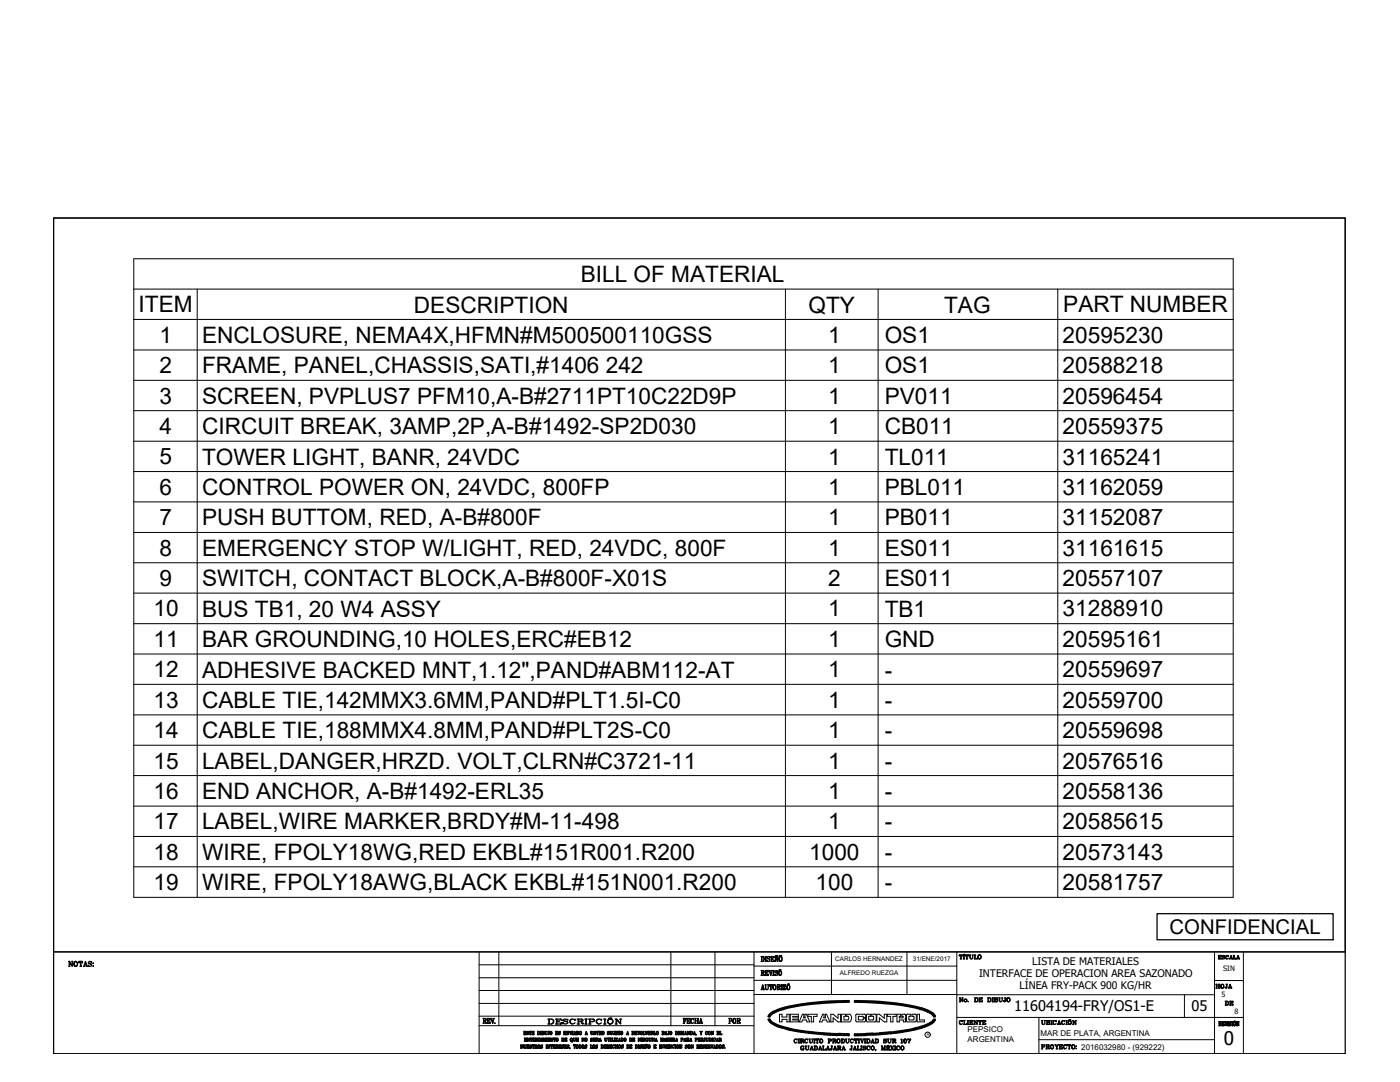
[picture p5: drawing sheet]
<svg xmlns="http://www.w3.org/2000/svg" width="279mm" height="216mm" viewBox="0 0 279 216" stroke-linecap="round" stroke-linejoin="round" font-family="sans-serif">
<defs><g id="words">
<g font-size="4.5">
<text x="115.9" y="56.3">BILL OF MATERIAL</text>
<text x="27.7" y="62.3">ITEM</text>
<text x="82.6" y="62.4">DESCRIPTION</text>
<text x="161.4" y="62.4">QTY</text>
<text x="188.4" y="62.4">TAG</text>
<text x="212.2" y="62.3">PART NUMBER</text>
<text x="31.9" y="68.4">1</text>
<text x="40.3" y="68.4">ENCLOSURE, NEMA4X,HFMN#M500500110GSS</text>
<text x="165.3" y="68.4">1</text>
<text x="176.6" y="68.4">OS1</text>
<text x="212.1" y="68.4">20595230</text>
<text x="31.9" y="74.5">2</text>
<text x="40.3" y="74.5">FRAME, PANEL,CHASSIS,SATI,#1406 242</text>
<text x="165.3" y="74.5">1</text>
<text x="176.6" y="74.5">OS1</text>
<text x="212.1" y="74.5">20588218</text>
<text x="31.9" y="80.5">3</text>
<text x="40.3" y="80.6">SCREEN, PVPLUS7 PFM10,A-B#2711PT10C22D9P</text>
<text x="165.3" y="80.5">1</text>
<text x="176.6" y="80.6">PV011</text>
<text x="212.1" y="80.5">20596454</text>
<text x="31.9" y="86.6">4</text>
<text x="40.3" y="86.6">CIRCUIT BREAK, 3AMP,2P,A-B#1492-SP2D030</text>
<text x="165.3" y="86.6">1</text>
<text x="176.6" y="86.6">CB011</text>
<text x="212.1" y="86.6">20559375</text>
<text x="31.9" y="92.7">5</text>
<text x="40.3" y="92.7">TOWER LIGHT, BANR, 24VDC</text>
<text x="165.3" y="92.7">1</text>
<text x="176.6" y="92.7">TL011</text>
<text x="212.1" y="92.7">31165241</text>
<text x="31.9" y="98.7">6</text>
<text x="40.3" y="98.8">CONTROL POWER ON, 24VDC, 800FP</text>
<text x="165.3" y="98.7">1</text>
<text x="176.6" y="98.8">PBL011</text>
<text x="212.1" y="98.7">31162059</text>
<text x="31.9" y="104.8">7</text>
<text x="40.3" y="104.8">PUSH BUTTOM, RED, A-B#800F</text>
<text x="165.3" y="104.8">1</text>
<text x="176.6" y="104.8">PB011</text>
<text x="212.1" y="104.8">31152087</text>
<text x="31.9" y="110.9">8</text>
<text x="40.3" y="110.9">EMERGENCY STOP W/LIGHT, RED, 24VDC, 800F</text>
<text x="165.3" y="110.9">1</text>
<text x="176.6" y="110.9">ES011</text>
<text x="212.1" y="110.9">31161615</text>
<text x="31.9" y="117">9</text>
<text x="40.3" y="117">SWITCH, CONTACT BLOCK,A-B#800F-X01S</text>
<text x="165.3" y="117">2</text>
<text x="176.6" y="117">ES011</text>
<text x="212.1" y="117">20557107</text>
<text x="30.6" y="123">10</text>
<text x="40.3" y="123">BUS TB1, 20 W4 ASSY</text>
<text x="165.3" y="123">1</text>
<text x="176.6" y="123">TB1</text>
<text x="212.1" y="123">31288910</text>
<text x="30.6" y="129.1">11</text>
<text x="40.3" y="129.1">BAR GROUNDING,10 HOLES,ERC#EB12</text>
<text x="165.3" y="129.1">1</text>
<text x="176.6" y="129.1">GND</text>
<text x="212.1" y="129.1">20595161</text>
<text x="30.6" y="135.2">12</text>
<text x="40.3" y="135.2">ADHESIVE BACKED MNT,1.12&quot;,PAND#ABM112-AT</text>
<text x="165.3" y="135.2">1</text>
<text x="176.6" y="135.2">-</text>
<text x="212.1" y="135.2">20559697</text>
<text x="30.6" y="141.2">13</text>
<text x="40.3" y="141.3">CABLE TIE,142MMX3.6MM,PAND#PLT1.5I-C0</text>
<text x="165.3" y="141.2">1</text>
<text x="176.6" y="141.3">-</text>
<text x="212.1" y="141.2">20559700</text>
<text x="30.6" y="147.3">14</text>
<text x="40.3" y="147.3">CABLE TIE,188MMX4.8MM,PAND#PLT2S-C0</text>
<text x="165.3" y="147.3">1</text>
<text x="176.6" y="147.3">-</text>
<text x="212.1" y="147.3">20559698</text>
<text x="30.6" y="153.4">15</text>
<text x="40.3" y="153.4">LABEL,DANGER,HRZD. VOLT,CLRN#C3721-11</text>
<text x="165.3" y="153.4">1</text>
<text x="176.6" y="153.4">-</text>
<text x="212.1" y="153.4">20576516</text>
<text x="30.6" y="159.4">16</text>
<text x="40.3" y="159.5">END ANCHOR, A-B#1492-ERL35</text>
<text x="165.3" y="159.4">1</text>
<text x="176.6" y="159.5">-</text>
<text x="212.1" y="159.4">20558136</text>
<text x="30.6" y="165.5">17</text>
<text x="40.3" y="165.5">LABEL,WIRE MARKER,BRDY#M-11-498</text>
<text x="165.3" y="165.5">1</text>
<text x="176.6" y="165.5">-</text>
<text x="212.1" y="165.5">20585615</text>
<text x="30.6" y="171.6">18</text>
<text x="40.3" y="171.6">WIRE, FPOLY18WG,RED EKBL#151R001.R200</text>
<text x="161.5" y="171.6">1000</text>
<text x="176.6" y="171.6">-</text>
<text x="212.1" y="171.6">20573143</text>
<text x="30.6" y="177.6">19</text>
<text x="40.3" y="177.7">WIRE, FPOLY18AWG,BLACK EKBL#151N001.R200</text>
<text x="162.8" y="177.6">100</text>
<text x="176.6" y="177.7">-</text>
<text x="212.1" y="177.6">20581757</text>
</g>
<text font-size="4.1" x="233.4" y="186.4">CONFIDENCIAL</text>
<text font-size="3.8" x="244.2" y="208.6">0</text>
<g font-size="3.5">
<text x="241.7" y="198.3">HOJA</text>
<text x="243.8" y="201.8">DE</text>
<text x="144.6" y="205.3">POR</text>
</g>
<g font-size="2.9">
<text x="202.4" y="201.8">11604194-FRY/OS1-E</text>
<text x="237.8" y="201.8">05</text>
</g>
<g font-size="2.1">
<text x="195.4" y="195">INTERFACE DE OPERACION AREA SAZONADO</text>
<text x="203.5" y="197.3">LÍNEA FRY-PACK 900 KG/HR</text>
<text x="206" y="192.6">LISTA DE MATERIALES</text>
</g>
<g font-size="1.6">
<text x="193.1" y="206">PEPSICO</text>
<text x="193.1" y="207.9">ARGENTINA</text>
<text x="207.7" y="206.7">MAR DE PLATA, ARGENTINA</text>
<text x="215.8" y="209.5">2016032980 - (929222)</text>
</g>
<g font-size="1.5">
<text x="244.1" y="193.8">SIN</text>
<text x="243.8" y="198.9">5</text>
<text x="246.4" y="202.4">8</text>
</g>
<g font-size="1.3">
<text x="166.7" y="191.8">CARLOS HERNANDEZ</text>
<text x="182.2" y="191.8">31/ENE/2017</text>
<text x="167.6" y="194.6">ALFREDO RUEZGA</text>
</g>
<text font-size=".9" x="185" y="206.8">R</text>
</g></defs>
<!-- layer: 0 -->
<g fill="none" stroke="#000" stroke-width=".2">
<path d="M10.7 43.5h257.8v146.4h-257.8zM26.7 51.6h219.4v127.5h-219.4zM26.7 57.7h219.4M39.4 57.7v121.4M156.7 57.7v121.4M175.2 57.7v121.4M211.1 57.7v121.4M26.7 63.7h219.4M26.7 69.8h219.4M26.7 75.9h219.4M26.7 81.9h219.4M26.7 88h219.4"/>
<path d="M26.7 94.1h219.4M26.7 100.1h219.4M26.7 106.2h219.4M26.7 112.3h219.4M26.7 118.3h219.4M26.7 124.4h219.4M26.7 130.5h219.4M26.7 136.6h219.4M26.7 142.6h219.4M26.7 148.7h219.4M26.7 154.8h219.4M26.7 160.9h219.4"/>
<path d="M26.7 166.9h219.4M26.7 173h219.4"/>
</g>
<!-- layer: Formato -->
<g fill="none" stroke="#000" stroke-width=".25">
<path d="M10.7 43.5h257.8v166.8h-257.8zM10.7 189.9h257.8M13.7 191.8h.2M13.7 192.8h.3M13.8 191.8v1M14.3 191.8h.2M14.4 192.7l-.5-.9v1M14.4 191.8v1l-.5-.8M15.1 191.8a.45 .45 0 0 0-.4 .7 .45 .45 0 0 0 .7 .1 .4 .4 0 0 0 0-.6 .4 .4 0 0 0-.6 .1v.5l.3 .2M15.2 191.8a.59 .59 0 0 1 0 1M15.8 191.8v.3v-.3h.7v.3l-.1-.3M15.9 192.8h.4"/>
<path d="M16.1 191.8v1M16.2 191.8v1M16.7 192.8h.2M16.8 192.6h.5M17 192l.4 .8-.4-1-.3 1M17.2 192.8h.3M17.6 192.1l.6 .3a.3 .3 0 0 1-.2 .4 .3 .3 0 0 1-.4-.2v.2l.1-.1M18.2 192l.1-.2v.3l-.2-.2-.2-.1-.3 .3 .7 .4M18.5 192.2h.2zM18.5 192.8h.2zM151.9 190.9h.4a.57 .57 0 0 1 0 .9h-.4M151.9 193.7h.4l.2 .2-.1 .2h-.4"/>
<path d="M151.9 197.5h.2M151.9 194.6h.2M152 197.5l.2-1 .3 1M152 190.9v.9M152 193.7v.9M152 197.2h.4M152.2 194.1l.3 .5-.2-.4M152.2 196.7l.2 .8M152.3 190.9a.63 .63 0 0 1 0 .9M152.3 193.7l.2 .2-.2 .2M152.3 197.5h.3M152.7 196.5h.2"/>
<path d="M152.7 193.7h.6v.3v-.3M152.7 194.6h.6v-.2v.2M152.7 191.8h.3M152.7 190.9h.3M152.8 196.5v.7l.2 .3 .3-.3v-.7M152.8 196.5v.7l.2 .3M152.8 190.9v.9M152.8 193.7v.9M152.9 190.9v.9M152.9 193.7v.9M152.9 194.1h.2M153.1 194v.3"/>
<path d="M153.1 191.1a.51 .51 0 0 1 .5 .7h-.4l-.1-.3v.3v-.1M153.2 196.5h.2M153.5 193.7h.2M153.6 193.7l.2 .9 .3-.9M153.6 196.5v.3v-.3h.5v.3v-.3M153.6 191v-.1v.2a.24 .24 0 0 0-.2-.2 .24 .24 0 0 0-.3 .3l.5 .3M153.6 193.7l.2 .8M153.7 197.5h.3M153.8 196.5v1M153.9 190.9h.6v.2l-.1-.2M153.9 191.8h.6v-.3l-.1 .3M153.9 196.5v1"/>
<path d="M153.9 193.7h.6M154 190.9v.9M154 191.3h.2M154.2 191.1v.4M154.2 194.6h.3M154.3 193.7v.9M154.4 193.7v.9M154.5 196.5a.45 .45 0 0 0-.3 .6 .45 .45 0 0 0 .6 .2 .48 .48 0 0 0 .1-.5 .48 .48 0 0 0-.4-.3 .66 .66 0 0 0 0 1M154.6 196.5a.59 .59 0 0 1 0 1M154.6 193.9l.5 .4v.3h-.3l-.2-.2v.2l.1-.1M154.6 191h.2M154.8 191v.8"/>
<path d="M154.8 190.7v.1l.4-.1-.1 .1zM155.1 196.5h.4l.2 .2-.1 .2-.4 .1M155.1 197.5h.2M155.1 193.8v-.1v.3l-.2-.3-.3 .1 .5 .5M155.1 191h.2M155.2 196.5v1M155.2 191.7l-.4-.7v.8h-.2M155.2 191v.8l-.4-.8M155.4 197l.3 .4M155.5 197l.1 .5 .1-.2M155.5 193.6l.4-.1zM155.5 196.5l.2 .2-.2 .3"/>
<path d="M155.6 190.7h.4zM155.6 193.7a.54 .54 0 0 0-.2 .5 .54 .54 0 0 0 .3 .4 .55 .55 0 0 0 .3-.5 .55 .55 0 0 0-.4-.4 .66 .66 0 0 0 0 .9M155.7 190.9a.49 .49 0 0 0-.2 .5 .49 .49 0 0 0 .4 .4 .49 .49 0 0 0 .2-.5 .49 .49 0 0 0-.4-.4 .66 .66 0 0 0 0 .9M155.7 193.7a.66 .66 0 0 1 0 .9M155.8 190.9a.65 .65 0 0 1 0 .9M155.9 197.5h.3M155.9 196.5h.3M156 197.5v-1v1M156.3 196.5v.3v-.3h.5l-.5 1 .5-1M156.3 197.5h.5v-.3v.3M157.2 196.4l.3-.1zM157.3 196.5a.49 .49 0 0 0-.3 .5 .49 .49 0 0 0 .5 .4 .51 .51 0 0 0 .2-.5 .51 .51 0 0 0-.5-.4 .72 .72 0 0 0 .1 1"/>
<path d="M157.4 196.5a.66 .66 0 0 1 0 1M191.5 199.1h.1M191.5 199.9h.2M191.5 190.6v.2v-.2h.6v.2l-.1-.2M191.6 199.1v.8M191.6 191.3h.3M191.8 190.6v.7M192 199.1h.2M192.1 199.8l-.5-.7v.8M192.1 199.1v.8l-.5-.7M192.2 191.3h.3M192.2 190.6h.3"/>
<path d="M192.3 190.5l.2-.1zM192.3 191.3v-.7l.1 .7M192.6 199.4a.26 .26 0 0 0-.1 .4 .26 .26 0 0 0 .4 0 .26 .26 0 0 0-.2-.4 .26 .26 0 0 0-.3 .2 .26 .26 0 0 0 .2 .3M192.7 190.6v.2v-.2h.6v.2l-.1-.2M192.7 199.4l.2 .2-.2 .3M192.9 191.3h.2M192.9 190.6v.7M193 190.6v.7M193.2 199.8h.1M193.4 190.6h.3M193.6 190.6v.5l.2 .2 .3-.2v-.5M193.6 190.6v.5l.2 .2"/>
<path d="M194 190.6h.3M194.4 191.3h.7v-.2l-.1 .2M194.4 190.6h.3M194.5 199.1h.4a.41 .41 0 0 1 .3 .4 .41 .41 0 0 1-.3 .4h-.4M194.5 190.6v.7M194.6 190.6v.7M194.6 199.1v.8M194.9 199.1a.41 .41 0 0 1 .3 .4 .41 .41 0 0 1-.3 .4M195.4 199.1h.6v.2v-.2M195.4 199.9h.6v-.2v.2M195.4 190.6a.38 .38 0 0 0-.3 .5 .38 .38 0 0 0 .6 .2 .38 .38 0 0 0 0-.6 .38 .38 0 0 0-.5 .1 .38 .38 0 0 0 .2 .5M195.5 199.1v.8"/>
<path d="M195.5 190.6a.41 .41 0 0 1 .3 .4 .41 .41 0 0 1-.3 .3M195.5 199.5h.3M195.8 199.3v.3M197.1 199.1h.4a.39 .39 0 0 1 .3 .4 .39 .39 0 0 1-.3 .4h-.4M197.2 199.1v.8M197.3 199.1v.8M197.5 199.1a.41 .41 0 0 1 .2 .4 .41 .41 0 0 1-.2 .4M198 199.1h.3M198 199.9h.3M198.1 199.1v.8M198.4 199.1h.6l.1 .2-.2 .2M198.4 199.9l.6-.1 .1-.2-.2-.1 .2 .1-.2 .3"/>
<path d="M198.5 199.1v.8M198.6 199.1v.8M198.9 199.1l.2 .1-.1 .2-.4 .1M199.3 199.1h.3M199.5 199.1v.6l.2 .2 .3-.2v-.6M199.5 199.1v.6l.2 .2M199.9 199.1h.2M200.5 199.1h.2M200.6 199.1l-.1 .8M200.6 199.1v.7l-.2 .1-.1-.2M201.2 199.1a.38 .38 0 0 0-.3 .5 .38 .38 0 0 0 .6 .2 .38 .38 0 0 0 0-.6 .38 .38 0 0 0-.6 .2 .38 .38 0 0 0 .3 .5M201.3 199.1a.41 .41 0 0 1 .2 .4 .41 .41 0 0 1-.2 .4"/>
<path d="M243.1 190.7h.6v.2v-.2M243.1 191.3h.6v-.1v.1M243.3 191.3v-.6v.6M243.3 191h.2M243.5 190.9v.2M243.9 190.8l.4 .2a.22 .22 0 0 1 0 .4 .22 .22 0 0 1-.3-.2M244.4 190.8v-.1v.2l-.3-.2-.2 .1 .5 .3M244.8 190.7a.37 .37 0 0 0-.2 .3 .37 .37 0 0 0 .2 .3M245.1 190.8v-.1v.1a.29 .29 0 0 0-.4 0 .29 .29 0 0 0 0 .4 .29 .29 0 0 0 .4 0M245.3 191.3h.3M245.5 191.2h.3M245.7 190.8l.2 .5-.2-.6-.3 .6"/>
<path d="M245.8 191.3h.2M246.1 191.3h.6v-.1l-.1 .1M246.1 190.7h.3M246.2 191.3v-.6v.6M246.7 191.3h.3M246.9 191.2h.3M247.1 190.8l.2 .5-.2-.6-.3 .6M247.2 191.3h.2M96.4 203.2h.4l.2 .2-.1 .3h-.4M96.4 204.2h.2M96.5 203.2v1M96.7 203.7l.4 .4"/>
<path d="M96.8 203.7l.1 .5 .2-.1M96.8 203.2l.2 .2-.2 .3M97.2 203.2h.6v.3v-.3M97.2 204.2h.6v-.3v.3M97.3 203.2v1M97.4 203.7h.2M97.4 203.2v1M97.6 203.5v.4M98 203.2h.2M98.4 203.2h.3M98.6 203.2l-.3 1-.2-1 .2 .9M98.8 204.2h.1"/>
<path d="M103.9 208.5l.1 .7v-.7l.3 .6M103.9 209.2h.1M104.3 208.5h.1M104.3 208.5v.7l-.3-.6M104.5 208.5h.2M104.5 205.8h.5v.2l-.1-.2M104.5 206.4h.5v-.1l-.1 .1M104.6 206.4v-.6v.6M104.6 207.2h.5v.1v-.1M104.6 207.8h.5v-.2v.2M104.6 206.1h.2M104.7 207.2v.6"/>
<path d="M104.8 207.2v.6M104.8 207.5h.1M104.8 206v.2M104.9 208.5h.1M104.9 207.3v.3M105 208.5v.5l-.2 .2-.2-.1v-.6v.5l.2 .2M105.1 206l.4 .2-.1 .2h-.3M105.1 208.5h.5v.2l-.1-.2M105.1 209.2h.5v-.2l-.1 .2M105.2 207.2h.1M105.2 207.8h.2M105.2 209.2v-.7v.7"/>
<path d="M105.2 208.8h.2M105.3 207.2v.6M105.4 208.7v.2M105.4 205.9l-.2-.1-.1 .2 .4 .2M105.6 207.2h.1M105.6 207.7l-.3-.5v.6M105.6 207.2v.6l-.3-.6M105.6 205.8v.2v-.2h.4v.2v-.2M105.7 208.7a.3 .3 0 0 1 .3 .1 .3 .3 0 0 1 0 .3h-.3M105.7 206.4h.2M105.8 206.4v-.6v.6M105.8 207.2v.1v-.1h.4v.1v-.1"/>
<path d="M105.9 207.8h.2M106 207.2v.6M106 208.6l-.2-.1-.1 .2 .4 .2M106.1 205.8h.4v.2v-.2M106.1 206.4h.4v-.1v.1M106.2 205.8v.6M106.2 208.5v.2v-.2h.4v.2v-.2M106.2 206.1h.2M106.3 207.2h.5v.1l-.1-.1M106.3 207.8h.5v-.2l-.1 .2M106.3 209.2h.2M106.4 207.8v-.6v.6"/>
<path d="M106.4 206v.2M106.4 208.5v.7M106.4 207.5h.2M106.5 208.5v.7M106.6 207.3v.3M106.7 208.5l.5 .1-.1 .2h-.3M106.7 209.2h.2M106.8 208.5v.7M106.9 207.2l.4 .5M106.9 207.8h.1M107 207.8v-.6v.6M107 208.8l.2 .4-.2-.3"/>
<path d="M107 208.5v.3M107.2 207.2h.2M107.3 205.8l.4 .2-.1 .4h-.3M107.3 207.2v.6l-.3-.6M107.3 205.8v.6M107.5 207.2h.2a.31 .31 0 0 1 .2 .3 .31 .31 0 0 1-.2 .3h-.2M107.5 205.8a.38 .38 0 0 1 0 .6M107.5 208.5a.27 .27 0 0 0-.2 .4 .27 .27 0 0 0 .4 .1 .26 .26 0 0 0 0-.4 .26 .26 0 0 0-.3 0l-.1 .4 .2 .2M107.6 208.5v.1a.37 .37 0 0 1 0 .6M107.6 207.2v.6M107.7 207.2l.2 .1v.3l-.2 .2M107.8 206.4h.2"/>
<path d="M107.8 205.8h.2M107.9 208.7l.4 .2-.2 .3-.2-.1M107.9 205.8v.6M108.1 207.2h.1M108.1 207.8h.1M108.1 205.8l.4 .1-.1 .2M108.1 206.4h.4l-.1-.3v.3M108.1 207.8v-.6v.6M108.2 205.8v.6M108.2 208.6l-.2-.1-.1 .2 .4 .2M108.4 207.2l.2 .6 .2-.6v.6M108.4 207.8h.1"/>
<path d="M108.4 205.8l.1 .3h-.3M108.6 207.7l-.2-.5v.6M108.7 205.8h.2M108.7 207.8h.2M108.8 207.2h.1M108.8 207.2v.6M109 207.2h.2M109 207.8h.2M109.1 205.8h.1M109.1 207.2v.6M109.1 208.5v.7M109.2 205.8v.5l-.2 .1h-.2v-.6v.5l.2 .1"/>
<path d="M109.2 208.5h-.2v.7h.2M109.2 208.5h.2M109.2 209.2h.2M109.3 207.2h.4v.1v-.1M109.3 207.8h.4v-.2v.2M109.3 203.4h.8a.49 .49 0 0 1 .4 .4 .49 .49 0 0 1-.4 .5h-.8M109.3 208.5v.7M109.4 207.2v.6M109.4 205.8h.2M109.4 207.5h.2M109.5 205.8v.6M109.5 205.8v.5v.1l-.1-.1"/>
<path d="M109.5 203.4v.9M109.6 207.3v.3M109.6 203.4v.9M109.6 208.5h.2M109.7 209.1l-.3-.6v.7M109.7 208.5v.7l-.3-.6M109.8 207.2h.2M109.8 207.8h.2M109.9 208.5v.2v-.2h.4v.2v-.2M109.9 205.8a.27 .27 0 0 0-.2 .4 .27 .27 0 0 0 .4 .1 .26 .26 0 0 0 0-.4 .26 .26 0 0 0-.3 0v.3l.1 .2M109.9 207.2v.6M110 205.8v.1a.37 .37 0 0 1 0 .5"/>
<path d="M110 209.2h.2M110.1 203.4a.5 .5 0 0 1 .4 .4 .5 .5 0 0 1-.4 .5M110.1 208.5v.7M110.2 207.2h.1M110.3 207.7l-.3-.5v.6M110.3 207.2v.6l-.3-.6M110.4 208.5h.4v.2v-.2M110.4 209.2h.4v-.2v.2M110.5 207.2v.1v-.1h.4v.1v-.1M110.5 209.2v-.7v.7M110.5 208.8h.1M110.6 207.8h.2"/>
<path d="M110.6 207.2v.6M110.6 208.7v.2M110.7 207.2v.6M110.9 203.4h1.1v.2l-.1-.2M110.9 204.3h1.1v-.3l-.1 .3M110.9 205.8h.4v.2v-.2M110.9 206.4h.4v-.1v.1M110.9 208.5l.5 .1-.1 .2h-.3M110.9 205.8v.6M110.9 209.2h.2M111 206.1h.1M111 209.2v-.7v.7"/>
<path d="M111.1 203.4v.9M111.1 206v.2M111.2 207.2h-.2a.28 .28 0 0 0 0 .5 .28 .28 0 0 0 .4 0 .28 .28 0 0 0-.1-.5 .28 .28 0 0 0-.3 .2 .28 .28 0 0 0 .2 .4M111.2 208.8l.2 .4-.2-.3M111.2 203.4v.9M111.2 203.8h.4M111.2 207.2l.2 .2-.2 .4M111.2 208.5l.2 .1-.2 .2M111.4 206l.4 .2-.1 .2h-.3M111.5 208.5h.5v.2l-.1-.2M111.5 209.2h.5v-.2l-.1 .2M111.6 203.6v.4"/>
<path d="M111.6 208.5v.7M111.6 208.8h.2M111.7 205.9l-.2-.1-.1 .2 .4 .2M111.8 208.7v.2M112.1 208.7l.3 .2v.2h-.3M112.1 207.2l.5 .1-.1 .5h-.4M112.2 207.2v.6M112.3 203.6l1 .4v.2l-.3 .1-.4-.1-.3-.2v.3l.1-.1M112.4 207.2a.33 .33 0 0 1 0 .6M112.4 208.6v.1a.17 .17 0 0 0-.2-.2 .17 .17 0 0 0 0 .3l.2 .1M112.5 205.8h.4v.2v-.2M112.5 206.4h.4v-.1v.1"/>
<path d="M112.6 206.4v-.6v.6M112.6 208.5h.4v.2v-.2M112.6 209.2h.4v-.2v.2M112.6 206.1h.2M112.7 207.2h.4v.1v-.1M112.7 207.8h.4v-.2v.2M112.7 208.5v.7M112.7 208.8h.1M112.8 206v.2M112.8 207.2v.6M112.8 207.5h.2M112.8 208.7v.2"/>
<path d="M113 207.3v.3M113.1 205.8h.1M113.1 208.7l.4 .2-.1 .3-.2-.1M113.1 205.8v.6M113.2 203.5l.1-.1v.2l-.2-.2h-.4l-.4 .2 1 .4M113.4 205.8h.2M113.5 206.4l-.3-.6v.6h-.1M113.5 205.8v.6l-.3-.5M113.5 208.6l-.2-.1-.2 .2 .4 .2M113.7 205.8h.1M113.7 209.1v.2M114 207.2h-.1a.28 .28 0 0 0-.1 .5 .28 .28 0 0 0 .4 0 .28 .28 0 0 0 0-.5h-.2a.34 .34 0 0 0 0 .6"/>
<path d="M114 205.8h.4M114 207.2a.34 .34 0 0 1 0 .6M114.1 205.8l-.2 .6-.2-.6 .2 .6M114.1 207.7l.1 .2-.2-.3-.1 .1M114.2 203.4a.49 .49 0 0 0-.4 .4 .49 .49 0 0 0 .4 .5M114.2 206.4h.2M114.3 206.4v-.6v.6M114.4 207.2h.2M114.5 207.2v.6h.3v-.2v-.4M114.5 207.2v.5l.1 .1M114.5 208.5v.2v-.2h.4v.2l-.1-.2M114.5 206.4h.2"/>
<path d="M114.6 206.3h.2M114.6 209.2h.2M114.7 209.2v-.7v.7M114.7 203.5l.1 .1v-.2l-.1 .1a.55 .55 0 0 0-.8-.1 .55 .55 0 0 0 0 .9 .55 .55 0 0 0 .9-.2M114.7 205.9l.2 .5-.2-.6-.2 .6M114.8 207.2h.1M114.8 206.4h.2M115 207.2h.4v.1v-.1M115 207.8h.4v-.2v.2M115 205.8h.3a.34 .34 0 0 1 .2 .3 .34 .34 0 0 1-.2 .3h-.3M115.1 207.2v.6M115.1 206.4v-.6v.6"/>
<path d="M115.1 207.5h.2M115.2 203.4h.8l.4 .1-.2 .2-.7 .1M115.2 208.5a.27 .27 0 0 0-.3 .4 .27 .27 0 0 0 .5 .1 .26 .26 0 0 0 0-.4 .26 .26 0 0 0-.4 0v.3l.2 .3M115.2 204.3h.5M115.2 208.5l.1 .1a.37 .37 0 0 1-.1 .6M115.3 205.8a.38 .38 0 0 1 0 .6M115.3 207.3v.3M115.4 203.4v.9M115.5 203.4v.9M115.6 208.5h.2a.34 .34 0 0 1 .2 .3 .34 .34 0 0 1-.2 .4h-.2M115.6 208.5v.7M115.7 208.5v.7"/>
<path d="M115.8 203.8l.5 .4h.1M115.8 205.8l-.1 .1a.28 .28 0 0 0-.1 .4 .28 .28 0 0 0 .4 .1 .29 .29 0 0 0 .1-.4 .29 .29 0 0 0-.3-.1 .37 .37 0 0 0 0 .5M115.8 208.5l.2 .3-.2 .4M115.9 205.8l.1 .3-.1 .3M115.9 203.9l.3 .4 .2-.1M116 203.4l.3 .1-.3 .3M116.1 207.2h.1M116.1 207.8h.2M116.2 207.2v.6M116.3 208.5l-.1 .1a.3 .3 0 0 0-.1 .5 .3 .3 0 0 0 .5 0 .3 .3 0 0 0-.1-.5h-.1a.31 .31 0 0 0-.3 .2 .31 .31 0 0 0 .2 .4M116.4 208.5l.1 .2v.3l-.1 .2M116.5 207.2h.1"/>
<path d="M116.6 207.7l-.4-.5v.6M116.6 207.2v.6l-.4-.6M116.7 204.3h.5M116.7 203.4h.5M116.7 208.7l.4 .2-.1 .2h-.3M116.8 206.4h.1M116.8 206.4l.2-.6 .2 .6M116.9 206.3h.2M116.9 207.2h-.1a.27 .27 0 0 0-.1 .4 .27 .27 0 0 0 .4 .1 .28 .28 0 0 0 .1-.4 .28 .28 0 0 0-.3-.1l-.1 .4 .1 .2M116.9 203.4v.9M117 207.2l.1 .1-.1 .5M117 203.4v.9"/>
<path d="M117 205.9l.2 .5M117.1 208.6v.1a.18 .18 0 0 0-.3-.2 .17 .17 0 0 0 0 .3l.3 .1M117.1 206.4h.1M117.5 203.4h.8l.3 .1v.2l-.3 .2h-.5M117.5 204.3h.5M117.7 203.4v.9M117.8 203.4v.9M117.8 209.2h.4v-.2v.2M117.8 208.5h.2M117.9 207.3l.4 .3-.1 .2-.3-.1M117.9 205.8h.2M117.9 208.5v.7"/>
<path d="M118.2 207.2l.1 .1a.19 .19 0 0 0-.2-.1 .19 .19 0 0 0-.2 .2l.4 .2M118.3 205.8h.1M118.3 203.4l.3 .1-.3 .4M118.3 205.8v.6h-.1h-.2v-.6l.1 .6M118.4 207.2h.4v.1v-.1M118.4 207.8h.4v-.2v.2M118.4 208.6a.26 .26 0 0 1 .3 .2 .26 .26 0 0 1-.4 .3l.1-.5a.26 .26 0 0 1 .3 .3 .26 .26 0 0 1-.4 .2v-.3zM118.5 207.2v.6M118.5 206l.3 .1a.18 .18 0 0 1 0 .3 .18 .18 0 0 1-.3-.1v.1M118.5 207.5h.2M118.7 207.3v.3M118.9 205.9v.1a.18 .18 0 0 0-.2-.2 .18 .18 0 0 0-.1 .3l.3 .1"/>
<path d="M118.9 208.7a.3 .3 0 0 1 .3 .1 .3 .3 0 0 1 0 .3h-.3M118.9 207.2l.5 .1-.3 .2M118.9 207.8h.3M119 207.2v.6M119.1 205.8l-.1 .2v-.2h.5v.2l-.1-.2M119.1 207.2v.6M119.2 206.4h.1M119.2 207.5l.3 .2M119.2 208.6l-.2-.1-.1 .2 .3 .2M119.2 206.4v-.6v.6M119.2 207.5l.1 .3 .2-.1M119.3 207.2v.3"/>
<path d="M119.5 203.4a.49 .49 0 0 0-.5 .4 .49 .49 0 0 0 .5 .5M119.5 205.8h.5v.2v-.2M119.5 206.4h.5v-.1v.1M119.5 207.8h.2M119.6 205.8v.6M119.7 206.1h.1M119.7 207.6h.2M119.8 207.2l.2 .6-.2-.6-.2 .6M119.8 206v.2M119.9 207.8h.1M120 203.5v.1v-.2v.1a.56 .56 0 0 0-.9 0 .56 .56 0 0 0 .1 .8 .56 .56 0 0 0 .8-.2M120 208.5l.4 .2-.1 .4-.3 .1"/>
<path d="M120 209.2v-.7v.7M120.1 205.8h.3a.38 .38 0 0 1 0 .6h-.3M120.2 205.8v.6M120.2 208.5a.38 .38 0 0 1 0 .7M120.4 205.8l.1 .2-.1 .4M120.5 204.3h.4M120.5 203.4h.4M120.6 208.5h.4v.2l-.1-.2M120.6 209.2h.4v-.2l-.1 .2M120.6 208.5v.7M120.6 207.2h.2M120.6 208.8h.2"/>
<path d="M120.7 203.4v.9M120.8 208.7v.2M121 207.2h.2M121.1 207.2l-.1 .6-.2-.1-.1-.5 .2 .6M121.1 208.5l.4 .1v.2h-.3M121.1 209.2h.2M121.2 209.2v-.7v.7M121.2 206a.3 .3 0 0 1 .3 .1 .3 .3 0 0 1 .1 .3h-.3M121.3 207.2v.1v-.1h.4v.1v-.1M121.3 208.8l.2 .4-.1-.3M121.4 208.5l.1 .1-.1 .2M121.4 207.8h.2"/>
<path d="M121.4 203.2l.7-.1zM121.5 207.8v-.6v.6M121.6 205.9l-.2-.1-.2 .2 .4 .2M121.7 208.5h.4v.2v-.2M121.7 209.2h.4v-.2v.2M121.7 203.4a.52 .52 0 0 0-.3 .7 .52 .52 0 0 0 .7 .2 .52 .52 0 0 0 .1-.8 .52 .52 0 0 0-.8 .1 .52 .52 0 0 0 .3 .7M121.7 208.5v.7M121.8 205.8h.1M121.8 207.2h.2M121.8 207.8h.2M121.8 208.8h.1M121.8 208.5v.7"/>
<path d="M121.9 203.4a.49 .49 0 0 1 .4 .4 .49 .49 0 0 1-.4 .5M121.9 207.2v.6M121.9 208.7v.2M122.1 207.8h.4v-.2v.2M122.1 207.2h.2M122.1 205.8h.2M122.2 207.2v.6M122.2 205.8v.6h-.1h-.2v-.6l.1 .6M122.4 208.5a.38 .38 0 0 0 0 .7M122.5 205.8h.2M122.5 207.2h.3M122.5 207.8h.3"/>
<path d="M122.6 205.8l-.1 .6M122.6 208.6v-.1a.29 .29 0 0 0-.4 .3 .29 .29 0 0 0 .4 .3v-.1M122.6 205.8v.5l-.1 .1-.1-.1M122.6 207.2v.6M122.7 207.2v.6M122.8 204.3h.4M122.8 203.4h.2M122.8 205.8h.4v.2v-.2M122.8 206.4h.4v-.1v.1M122.8 208.5h.2M122.8 209.2h.2M122.9 207.2l-.1 .1v-.1h.4l-.3 .6"/>
<path d="M122.9 209.2v-.7v.7M122.9 205.8v.6M122.9 208.8h.3M122.9 206.1h.1M123 203.4v.9M123 206v.2M123.1 208.5h.2M123.1 209.2h.2M123.2 207.2l-.4 .6h.4v-.2v.2M123.2 209.2v-.7v.7M123.4 205.8l-.1 .2v-.2h.5v.2l-.1-.2M123.4 207.8h.2"/>
<path d="M123.4 207.8l.2-.6 .2 .6h-.1M123.5 206.4h.1M123.5 207.6h.2M123.6 206.4v-.6v.6M123.6 208.5l-.1 .1a.28 .28 0 0 0-.1 .4 .28 .28 0 0 0 .4 .1 .29 .29 0 0 0 0-.4 .29 .29 0 0 0-.2-.1 .37 .37 0 0 0 0 .6M123.6 207.2l.2 .6M123.6 208.5l.2 .3-.2 .4M123.6 203.4h.5M123.9 204.2l-.9-.8v.9M123.9 203.4v.9l-.9-.9M123.9 207.2h.3a.31 .31 0 0 1 .2 .3 .31 .31 0 0 1-.2 .3h-.3M124 208.7l.4 .2-.1 .2h-.3"/>
<path d="M124 205.8v.1a.28 .28 0 0 0-.1 .3 .28 .28 0 0 0 .3 .2v-.5a.31 .31 0 0 0-.4 .2 .31 .31 0 0 0 .2 .3M124 207.8v-.6v.6M124.1 205.8l.1 .2-.1 .4M124.2 207.2a.33 .33 0 0 1 0 .6M124.4 208.6v.1a.17 .17 0 0 0-.2-.2 .17 .17 0 0 0-.2 .2l.4 .2M124.7 207.2h-.1a.28 .28 0 0 0-.1 .5 .28 .28 0 0 0 .4 0 .28 .28 0 0 0 0-.5h-.1a.28 .28 0 0 0-.3 .2 .28 .28 0 0 0 .2 .4M124.7 207.2l.2 .2-.2 .4M125 206.4h.2M125 206.4l.3-.6 .1 .6M125.1 208.5h.2a.34 .34 0 0 1 .3 .3 .34 .34 0 0 1-.3 .4h-.2M125.1 206.3h.2M125.2 208.5v.7"/>
<path d="M125.3 205.9l.1 .5M125.3 206.4h.2M125.3 208.5l.2 .3-.2 .4M125.7 207.2l.4 .1-.1 .5h-.3M125.7 208.5h.4v.2v-.2M125.7 209.2h.4v-.2v.2M125.7 207.2v.6M125.8 209.2v-.7v.7M125.8 207.2v.6M125.8 208.8h.1M125.9 207.2a.33 .33 0 0 1 0 .6M125.9 208.7v.2"/>
<path d="M126.1 205.8h.3a.34 .34 0 0 1 .2 .3 .34 .34 0 0 1-.2 .3h-.3M126.2 205.8v.6M126.2 207.2h.4v.1v-.1M126.2 207.8h.4v-.2v.2M126.3 207.2v.6M126.4 205.8l.1 .2v.3l-.1 .1M126.4 207.5h.1M126.5 207.3v.3M126.7 205.8h.4v.2v-.2M126.7 206.4h.4v-.1v.1M126.8 206.4v-.6v.6M126.8 208.5h.2a.34 .34 0 0 1 .2 .3 .34 .34 0 0 1-.2 .4h-.2"/>
<path d="M126.8 206.1h.1M126.9 208.5v.7M126.9 206v.2M127 208.5l.2 .3-.2 .4M127.2 205.8h.2M127.3 205.8l.2 .6 .2-.6M127.3 205.8l.2 .6M127.4 207.2h.1M127.4 208.5h.1M127.4 209.2h.1M127.4 207.2v.6M127.5 209.2v-.7v.7"/>
<path d="M127.6 205.8h.1M127.7 208.7l.3 .2v.2h-.3M127.7 207.2h.1M127.8 207.7l-.3-.5-.1 .6M127.8 207.2v.6l-.3-.6M128 205.8l-.2 .1a.28 .28 0 0 0-.1 .4 .28 .28 0 0 0 .4 .1 .28 .28 0 0 0 .1-.4 .28 .28 0 0 0-.4-.1v.3l.2 .2M128 207.2h.1M128 207.8h.1M128 205.8v.1a.37 .37 0 0 1 0 .5M128 208.6v.1a.17 .17 0 0 0-.2-.2 .17 .17 0 0 0-.1 .3l.3 .1M128 207.8v-.6v.6M128.2 208.5h.4v.2v-.2"/>
<path d="M128.2 209.2h.4v-.2v.2M128.3 207.2l.4 .5M128.3 207.8h.1M128.3 208.5v.7M128.3 208.8h.1M128.3 206.4h.5v-.1l-.1 .1M128.3 207.8v-.6v.6M128.3 205.8h.3M128.4 205.8v.6M128.4 208.7v.2M128.5 205.8v.6M128.6 207.2h.2"/>
<path d="M128.7 207.2v.6l-.4-.6M128.7 208.6h.1M128.8 208.6v.6M128.8 205.8h.2M128.9 208.4l-.1 .1 .3-.1v.1zM129.1 207.2l-.2 .1v.3l.2 .2M129.1 208.6h.1M129.1 209.1l-.3-.5v.6h-.1M129.1 208.6v.6l-.3-.6M129.1 205.8h.2M129.1 207.5h.2M129.2 207.2h-.1a.3 .3 0 0 0-.3 .3 .3 .3 0 0 0 .4 .3v-.1"/>
<path d="M129.2 207.5v.3M129.3 205.8l-.2 .6-.2-.6 .2 .6M129.3 207.5v.3M129.4 205.8h.4v.2l-.1-.2M129.4 206.4h.4v-.1l-.1 .1M129.4 205.8v.6M129.5 206.1h.1M129.5 205.8v.6M129.5 207.2h.2M129.5 207.2l.1 .6 .3-.1v-.5M129.5 208.5l-.1 .1a.28 .28 0 0 0-.1 .4 .28 .28 0 0 0 .4 .1 .29 .29 0 0 0 .1-.4 .29 .29 0 0 0-.3-.1 .37 .37 0 0 0 0 .6M129.6 207.2l.1 .6"/>
<path d="M129.6 208.5l.1 .3-.1 .4M129.6 206v.2M129.8 207.2h.2M129.9 205.8l.5 .1-.1 .2h-.3M129.9 206.4h.2M130 205.8v.6M130.1 207.2h.1M130.1 207.8h.1M130.2 206.1l.2 .3M130.2 207.2v.6M130.2 205.8v.3M130.5 207.2h.1"/>
<path d="M130.5 206.4h.4v-.1v.1M130.5 205.8h.2M130.5 207.7l-.3-.5v.6M130.5 207.2v.6l-.3-.6M130.6 206.4v-.6v.6M130.6 208.8h.2M130.6 208.5v.7M130.7 207.8h.2M130.8 207.8l.2-.6 .1 .6M130.8 208.7v.2M130.8 207.6h.2M130.9 208.5v.2v-.2h-.4v.7h.4v-.2v.2"/>
<path d="M131 207.2l.1 .6M131 207.8h.2M131.2 205.8a.27 .27 0 0 0-.2 .4 .27 .27 0 0 0 .4 .1 .26 .26 0 0 0 0-.4 .26 .26 0 0 0-.4 0v.4l.2 .1M131.2 205.8l.1 .1a.37 .37 0 0 1-.1 .5M131.6 208.5h.2M131.6 209.2h.2M131.7 209.2v-.7v.7M131.8 207.2h.1M131.8 207.8h.2M131.9 207.2l.2 .6 .2-.6v.6l.1-.6M131.9 207.2v.6M131.9 208.5l.4 .6"/>
<path d="M131.9 209.2h.1M131.9 207.2l.2 .5M132 209.2v-.7v.7M132.1 205.8h.3l.2 .1-.2 .2M132.1 206.4h.4l-.1-.3v.3M132.2 205.8v.6M132.2 207.8h.2M132.2 208.5h.2M132.3 208.5v.7l-.3-.6M132.4 205.8l.1 .3h-.3M132.5 207.8h.2M132.5 208.5h.2"/>
<path d="M132.5 207.8l.2-.6 .2 .6M132.5 208.5l.2 .7 .2-.7M132.6 207.6h.2M132.6 208.5l.1 .6M132.7 206.4h.2M132.7 207.2l.2 .6M132.7 206.4l.2-.6 .2 .6M132.8 206.3h.2M132.8 207.8h.2M132.8 208.5h.2M132.9 205.9l.2 .5M133 206.4h.2"/>
<path d="M133 207.2l.5 .5M133 207.8h.2M133.1 207.8v-.6v.6M133.1 208.8h.2M133.1 208.5v.7M133.3 208.7v.2M133.3 205.8h.2M133.4 207.2h.1M133.4 205.8v.6M133.4 208.5l.1 .2v-.2h-.5l.1 .7h.4v-.2l-.1 .2M133.5 205.8v.5l-.1 .1-.1-.1M133.5 207.2v.6l-.4-.6"/>
<path d="M133.6 208.5l.4 .6M133.6 209.2h.1M133.6 207.2h.5v.1v-.1M133.6 207.8h.5v-.2v.2M133.7 209.2v-.7v.7M133.7 205.9h.1a.26 .26 0 0 1 .3 .2 .26 .26 0 0 1-.4 .3 .27 .27 0 0 1-.1-.4 .27 .27 0 0 1 .4-.1 .27 .27 0 0 1 0 .3 .27 .27 0 0 1-.3 .2zM133.7 207.2v.6M133.8 207.5h.1M133.8 207.2v.6M133.9 207.3v.3M133.9 208.5h.2M134 208.5v.7l-.3-.6"/>
<path d="M134.2 207.2l.4 .1-.3 .2M134.2 207.8h.2M134.3 207.2v.6M134.4 208.5l-.2 .2 .2 .5M134.5 207.2v.3M134.6 208.6a.26 .26 0 0 0-.4 .2 .26 .26 0 0 0 .4 .3v-.1M134.7 207.7l-.1 .1-.2-.3 .3 .2M134.7 208.5h.2M134.7 209.2h.2M134.8 205.8h.2a.34 .34 0 0 1 .2 .3 .34 .34 0 0 1-.2 .3h-.2M134.8 207.8h.1M134.8 208.5v.7"/>
<path d="M134.9 205.8v.6M134.9 208.5v.7M134.9 207.6h.2M135 205.8l.2 .2v.3l-.2 .1M135 207.2l.2 .6-.2-.6-.2 .6M135.1 207.8h.1M135.2 208.5v.1a.28 .28 0 0 0-.2 .3 .28 .28 0 0 0 .4 .2v-.5a.31 .31 0 0 0-.4 .2 .31 .31 0 0 0 .2 .4M135.3 208.5l.1 .2-.1 .5M135.4 205.8h.4v.2l-.1-.2M135.4 206.4h.4v-.1l-.1 .1M135.5 206.4v-.6v.6M135.5 206.1h.1"/>
<path d="M135.6 206v.2M135.6 208.5l.4 .6M135.6 209.2h.2M135.7 209.2v-.7v.7M135.9 207.2l.4 .1v.2h-.3M135.9 207.8h.2M135.9 206.4h.2M135.9 205.8h.1l.2 .6M136 207.2v.6M136 208.5h.1M136 208.5v.7l-.3-.6M136.2 207.2v.3"/>
<path d="M136.3 206.4h.2M136.3 203.2h.6v.3v-.3M136.3 204.2h.3M136.5 205.8l-.1 .6v-.6l-.2 .6-.2-.6v.6M136.5 203.2v1M136.5 207.8h.1M136.5 203.7h.2M136.6 206.4h.1M136.6 207.6h.2M136.6 206.4l.2-.6 .2 .6M136.7 206.3h.2M136.7 207.2l.2 .6-.2-.6-.2 .6"/>
<path d="M136.7 203.5v.4M136.8 208.7l.3 .2-.1 .3-.2-.1M136.8 205.9l.2 .5M136.8 207.8h.1M136.9 206.4h.2M137 207.2l.5 .1-.4 .2M137 207.8h.2M137.1 203.2h.6v.3v-.3M137.1 204.2h.6v-.3v.3M137.1 208.6l-.2-.1-.1 .2 .3 .2M137.1 207.2v.6M137.1 206.4h.2"/>
<path d="M137.1 205.8l.5 .6M137.2 203.2v1M137.2 206.4v-.6v.6M137.2 203.7h.3M137.3 207.5l.2 .2M137.3 207.5l.1 .3 .1-.1M137.4 207.2v.3M137.4 208.6a.24 .24 0 0 1 .3 .2 .24 .24 0 0 1-.3 .3v-.1a.26 .26 0 0 1 0-.4 .26 .26 0 0 1 .3 0v.1a.27 .27 0 0 1 0 .4 .27 .27 0 0 1-.4 0 .27 .27 0 0 1 0-.4zM137.5 203.5v.4M137.5 205.8h.2M137.6 205.8v.6l-.4-.5M137.6 207.8h.2"/>
<path d="M137.7 207.8l.2-.6 .1 .6M137.7 205.8h.3a.34 .34 0 0 1 .2 .3 .34 .34 0 0 1-.2 .3h-.3M137.7 207.6h.3M137.8 205.8v.6M137.9 205.8v.6M137.9 207.2l.1 .6M137.9 208.5h.1M137.9 209.2h.1M138 208.5v.7M138 205.8l.2 .2v.3l-.2 .1M138.1 203.2a.65 .65 0 0 0 0 1M138.2 208.5l.1 .7-.3-.6"/>
<path d="M138.3 209.1l-.3-.6v.7M138.4 203.4v.1v-.3v.2l-.2-.2a.47 .47 0 0 0-.4 .6 .47 .47 0 0 0 .5 .4l.1-.2M138.4 206.3h.3M138.5 206.4h-.1l.2-.6 .2 .6M138.6 205.9l.1 .5M138.6 206.4h.2M138.7 204.2h.2M138.7 203.2h.2M138.7 207.2l.5 .1-.1 .2h-.3M138.7 207.8h.2M138.8 203.2v1M138.8 203.7h.5"/>
<path d="M138.8 207.2v.6M138.9 206.4v.2M139.1 207.2v.3M139.1 208.5l.4 .1-.1 .2h-.2M139.1 204.2h.3M139.1 203.2h.3M139.1 208.5v.7M139.2 208.5v.7h-.1M139.3 204.2v-1v1M139.3 207.2h.4v.1v-.1M139.3 207.8h.4v-.2v.2M139.3 208.8l.2 .4-.2-.3"/>
<path d="M139.4 208.5v.3M139.4 207.2v.6M139.4 207.5h.2M139.6 204.2h.2M139.6 207.3v.3M139.6 204.2l.3-1 .3 1M139.6 208.5h.5v.2l-.1-.2M139.6 209.2h.5v-.2l-.1 .2M139.7 203.9h.3M139.7 205.8h.2M139.7 209.2v-.7v.7M139.7 208.8h.2"/>
<path d="M139.9 207.2l.4 .1-.3 .2M139.9 203.4l.2 .8M139.9 206.4h.1M139.9 207.8h.2M139.9 206.4l-.2-.6 .2 .6M139.9 208.7v.2M139.9 207.2v.6M140 204.2h.2M140 207.2v.6M140 205.8h.2M140.1 207.5l.2 .2M140.1 205.8l-.2 .3"/>
<path d="M140.2 207.5v.3l.1-.1M140.2 207.2v.3M140.2 208.7l.4 .2-.2 .3-.2-.1M140.5 208.6l-.2-.1-.1 .2 .4 .2M140.5 207.2h.2M140.6 207.2v.6M140.7 207.2v.5h-.2M140.7 208.5h.4v.2v-.2M140.7 209.2h.4v-.2v.2M140.8 208.5v.7M140.8 207.2h.2M140.8 208.8h.2"/>
<path d="M140.9 207.2l.1 .6 .3-.1v-.5M141 205.8l-.2 .2 .2 .4M141 207.2v.5l.1 .1M141 208.7v.2M141.2 205.9a.26 .26 0 0 0-.4 .2 .26 .26 0 0 0 .4 .3v-.1M141.2 207.2h.2M141.3 208.5l.4 .1v.2h-.3M141.3 209.2h.2M141.3 208.5v.7M141.4 208.5v.7M141.5 207.2h.3a.33 .33 0 0 1 0 .6h-.3M141.5 208.8l.2 .4-.2-.3"/>
<path d="M141.5 205.8a.27 .27 0 0 0-.2 .4 .27 .27 0 0 0 .5 .1 .26 .26 0 0 0 0-.4 .26 .26 0 0 0-.4 0v.4l.1 .1M141.5 207.2v.6M141.6 205.8v.1a.37 .37 0 0 1 0 .5M141.6 208.5l.1 .1-.1 .2M141.6 207.2v.6M141.8 207.2l.1 .1-.1 .5M141.8 208.5h.2M141.9 206.4h.2M141.9 205.8l.5 .6M142 206.4v-.6v.6M142.1 207.2h.1M142.1 207.8h.1"/>
<path d="M142.1 207.2v.6M142.2 207.2v.6M142.2 208.5h.2M142.3 208.5l-.2 .7-.2-.7 .2 .6M142.3 205.8h.1M142.4 205.8v.6l-.4-.5M142.4 209.2h.2M142.4 209.2l.2-.7 .2 .7h-.1M142.5 209h.2M142.5 207.2l-.1 .1 .1 .5M142.6 208.6l.2 .6M142.7 207.2h-.1a.3 .3 0 0 0-.3 .3 .3 .3 0 0 0 .3 .3l.1-.2"/>
<path d="M142.9 207.8h.2M142.9 207.8l.3-.6 .1 .6M142.9 208.5h.3a.34 .34 0 0 1 .2 .3 .34 .34 0 0 1-.2 .4h-.3M143 209.2v-.7v.7M143 207.6h.2M143.1 205.8h.4v.2v-.2M143.1 206.4h.4v-.1v.1M143.2 205.8v.6M143.2 207.2l.1 .6M143.2 208.5a.38 .38 0 0 1 0 .7M143.2 206.1h.2M143.2 207.8h.2"/>
<path d="M143.4 206v.2M143.5 207.2l.4 .1-.3 .2M143.5 207.8h.2M143.5 207.2v.6M143.6 207.2v.6M143.7 207.5l.2 .2M143.7 208.5l-.1 .1a.28 .28 0 0 0-.1 .4 .28 .28 0 0 0 .4 .1 .29 .29 0 0 0 0-.4 .29 .29 0 0 0-.2-.1 .37 .37 0 0 0 0 .6M143.7 207.5l.1 .3 .1-.1M143.7 208.5l.2 .3-.2 .4M143.8 207.2v.3M144.1 208.7l.4 .2-.1 .2h-.3M144.5 208.6v.1a.17 .17 0 0 0-.2-.2 .17 .17 0 0 0-.2 .2l.4 .2"/>
<path d="M144.7 209.1h.1M158.7 207.3a.44 .44 0 0 0 0 .8M159 207.4l.1 .1v-.2a.42 .42 0 0 0-.5 .2 .42 .42 0 0 0 0 .5l.2 .1 .3-.2M159.3 207.3h.3M159.3 208.1h.3M159.4 207.3v.8M159.5 207.3v.8M159.8 207.3l.6 .2-.1 .2h-.4M159.8 208.1h.2M159.9 208.1v-.8v.8M160 208.7a.44 .44 0 0 0 0 .8M160.1 207.7l.4 .3"/>
<path d="M160.2 207.7l.1 .4 .2-.1M160.2 207.3l.2 .2-.2 .2M160.2 209.2h.3M160.3 208.9l.1-.2-.1 .2a.35 .35 0 0 0-.4 0 .35 .35 0 0 0 0 .5 .35 .35 0 0 0 .4 0M160.3 209.2v.3M160.4 209.2v.3M160.7 208.7h.3M160.8 208.7l.1 .7 .2 .1 .2-.1 .1-.7M160.9 208.7v.6l.2 .2M160.9 207.3a.41 .41 0 0 0-.3 .4 .41 .41 0 0 0 .3 .4M161.1 207.4l.1 .1-.1-.1a.35 .35 0 0 0-.4 .1 .35 .35 0 0 0 0 .5 .35 .35 0 0 0 .5-.1M161.2 208.7h.3"/>
<path d="M161.4 207.3h.3M161.6 207.3v.6l.2 .2 .3-.2v-.6M161.6 207.3v.6l.2 .2M161.7 209.5h.2M161.8 209.3h.4M162 208.9l.2 .6-.2-.8-.3 .8M162 207.3h.2M162.1 209.5h.2M162.4 207.3h.3M162.4 208.1h.3M162.5 208.7h.3a.39 .39 0 0 1 .3 .4 .39 .39 0 0 1-.3 .4h-.3M162.5 207.3v.8"/>
<path d="M162.6 208.7v.8M162.8 207.3v.2v-.2h.6v.2v-.2M162.8 208.7a.41 .41 0 0 1 .3 .4 .41 .41 0 0 1-.3 .4M163 208.1h.3M163.1 207.3v.8M163.4 209.5h.2M163.4 209.5l.3-.8 .3 .8M163.5 209.3h.4M163.7 208.9l.2 .6M163.8 209.5h.2M163.9 207.3a.38 .38 0 0 0-.3 .6 .38 .38 0 0 0 .6 0 .38 .38 0 0 0-.3-.6 .4 .4 0 0 0-.3 .4 .4 .4 0 0 0 .3 .4M163.9 207.3a.45 .45 0 0 1 0 .8"/>
<path d="M164.2 209.5h.5v-.2v.2M164.2 208.7h.3M164.3 208.7v.8M164.9 209.5h.2M165 209.5l.2-.8 .3 .8M165 209.3h.4M165.2 208.9l.3 .6M165.3 207.3l.6 .2v.2h-.5M165.3 208.1h.3M165.3 209.5h.3M165.4 207.3v.8M165.8 207.3l.1 .2-.1 .2"/>
<path d="M165.8 209.4v.1l.2-.1v-.7l-.1 .8M165.8 208.7h.3M166.1 207.3l.7 .2-.1 .2h-.4M166.1 208.1h.3M166.3 207.3v.8M166.3 209.5h.2M166.4 209.5l.3-.8 .2 .8M166.4 209.3h.4M166.5 207.7l.4 .3M166.6 207.7l.1 .4 .2-.1M166.6 207.3l.2 .2-.2 .2M166.7 208.9l.2 .6"/>
<path d="M166.8 209.5h.2M167.1 208.7h.5l.2 .2-.1 .2h-.4M167.1 209.5h.3M167.2 208.7v.8M167.3 207.3a.38 .38 0 0 0-.3 .6 .38 .38 0 0 0 .7 0 .38 .38 0 0 0-.3-.6 .4 .4 0 0 0-.4 .4 .4 .4 0 0 0 .3 .4M167.3 208.7v.8M167.4 207.3a.45 .45 0 0 1 0 .8M167.5 209.1l.3 .4-.2-.3M167.6 208.7l.2 .2-.2 .2M167.9 207.3h.4a.39 .39 0 0 1 .3 .4 .39 .39 0 0 1-.3 .4h-.4M168 207.3v.8M168 209.5h.2"/>
<path d="M168.1 209.5l.2-.8 .3 .8M168.2 209.3h.3M168.3 207.3a.41 .41 0 0 1 .2 .4 .41 .41 0 0 1-.2 .4M168.3 208.9l.3 .6M168.5 209.5h.2M168.8 207.3h.2M168.9 207.3v.6l.2 .2 .3-.2v-.6M168.9 207.3v.6l.2 .2M169.3 207.3h.2M169.7 209.4l.3 .1v-.8l-.1 .8M169.8 208.7h.3M170 207.3a.44 .44 0 0 0 0 .8"/>
<path d="M170.3 207.4v.1v-.2a.42 .42 0 0 0-.5 .2 .42 .42 0 0 0 0 .5l.2 .1 .3-.2M170.3 209.5h.2M170.3 209.5l.3-.8 .3 .8M170.4 209.3h.4M170.5 207.3v.2v-.2h.6v.2v-.2M170.6 208.9l.2 .6M170.7 208.1h.3M170.7 209.5h.3M170.8 207.3v.8M171.1 209.5h.6v-.2l-.1 .2M171.1 208.7h.3M171.2 208.7v.8"/>
<path d="M171.3 207.3h.3M171.3 208.1h.3M171.4 207.3v.8M171.7 207.3h.2M171.8 207.3l.3 .8 .2-.8M171.8 208.7h.3M171.8 209.5h.3M171.8 207.3l.3 .7M171.9 208.7v.8M172.2 207.3h.2M172.2 208.9l.5 .3a.26 .26 0 0 1-.2 .3 .26 .26 0 0 1-.3-.2l.1 .1M172.5 207.3h.3"/>
<path d="M172.5 208.1h.3M172.6 207.3v.8M172.7 207.3v.8M172.7 208.9l.1-.2v.2l-.4-.2-.2 .2 .6 .3M172.9 207.3h.4a.41 .41 0 0 1 .3 .4 .41 .41 0 0 1-.3 .4h-.4M173 207.3v.8M173.1 207.3v.8M173.3 208.7a.41 .41 0 0 0-.3 .4 .41 .41 0 0 0 .3 .4M173.3 207.3a.44 .44 0 0 1 0 .8M173.6 208.9v-.2v.2a.34 .34 0 0 0-.5 0 .34 .34 0 0 0 0 .5 .34 .34 0 0 0 .5-.1M173.8 208.1h.3M173.9 208.1l.2-.8 .3 .8"/>
<path d="M174 207.9h.3M174.1 208.7a.38 .38 0 0 0-.3 .6 .38 .38 0 0 0 .7 0 .38 .38 0 0 0-.3-.6 .41 .41 0 0 0-.3 .4 .41 .41 0 0 0 .2 .4M174.1 207.4l.3 .7M174.2 208.7a.41 .41 0 0 1 .2 .4 .41 .41 0 0 1-.2 .4M174.3 208.1h.2M174.7 207.3h.3a.41 .41 0 0 1 .3 .4 .41 .41 0 0 1-.3 .4h-.3M174.7 207.3v.8M174.8 209.5l-.1 .2M174.8 207.3v.8M175 207.3a.41 .41 0 0 1 .3 .4 .41 .41 0 0 1-.3 .4M175.9 208.7h.2l.2 .7M175.9 209.5h.2"/>
<path d="M176 209.5v-.8l.3 .8 .3-.8v.8M176.3 207.5l.5 .2a.26 .26 0 0 1-.1 .4 .26 .26 0 0 1-.4-.2v.2l.1-.1M176.5 209.5h.2M176.6 208.7h.1M176.6 208.7v.8M176.9 207.4v.1l-.4-.2-.2 .2 .6 .3M176.9 208.8h.6v.2v-.2M176.9 209.5h.6v-.2v.2M177 208.7l.4-.1zM177 208.8v.7M177.1 209.2h.2M177.1 208.8v.7"/>
<path d="M177.1 207.3h.3M177.2 207.3v.6l.3 .2 .3-.2v-.6M177.3 207.3v.6l.2 .2M177.3 209v.3M177.7 207.3h.2M177.7 208.7h.3M177.7 209.5h.3M177.8 208.7l.5 .8-.5-.8M178.1 207.3l.7 .2-.1 .2h-.4M178.1 208.1h.2M178.2 207.3v.8M178.2 208.7h.2"/>
<path d="M178.2 209.5h.2M178.3 207.3v.8M178.3 208.7l-.5 .8M178.4 207.7l.4 .3M178.5 207.7l.2 .4 .1-.1M178.5 208.7h.3M178.5 209.5h.3M178.5 207.3l.2 .2-.2 .2M178.6 208.7v.8M178.7 208.7v.8M179.2 208.7a.41 .41 0 0 0-.2 .4 .41 .41 0 0 0 .2 .4M179.5 208.9v-.2v.2a.34 .34 0 0 0-.5 0 .34 .34 0 0 0 0 .5 .34 .34 0 0 0 .5-.1"/>
<path d="M179.8 208.1h.3M179.9 207.4l.1 .7v-.8l-.2 .2M180 208.7a.38 .38 0 0 0-.3 .6 .38 .38 0 0 0 .7 0 .38 .38 0 0 0-.3-.6 .41 .41 0 0 0-.3 .4 .41 .41 0 0 0 .2 .4M180.1 208.7a.41 .41 0 0 1 .3 .4 .41 .41 0 0 1-.3 .4M180.6 207.3a.37 .37 0 0 0-.2 .5 .37 .37 0 0 0 .4 .3l.1-.4-.2-.4a.43 .43 0 0 0-.3 .4 .43 .43 0 0 0 .2 .4M180.7 207.4a.47 .47 0 0 1 0 .7M181.2 207.5l.1-.2h.4l-.3 .8M181.2 207.3v.2M181.2 207.4h.4M181.7 207.5l-.2 .2-.1 .4M191.8 203.7a.41 .41 0 0 0-.3 .3 .41 .41 0 0 0 .3 .4M192 203.7l.1 .2-.1-.2a.35 .35 0 0 0-.5 .1 .35 .35 0 0 0 .1 .5 .35 .35 0 0 0 .5-.1"/>
<path d="M192.3 204.4h.6v-.2v.2M192.3 203.7h.3M192.4 203.7v.7M192.5 203.7v.7M193 203.7h.3M193 204.4h.3M193.2 203.7v.7M193.5 203.7h.6v.2v-.2M193.5 204.4h.6v-.2v.2M193.6 203.7v.7M193.7 203.7v.7M193.7 204h.2"/>
<path d="M193.9 203.9v.3M194.3 203.7h.2M194.3 204.4h.3M194.5 203.7v.7M194.9 203.7h.2M195 204.3l-.5-.6v.7M195 203.7v.7l-.5-.7M195.3 203.7v.2v-.2h.6v.2v-.2M195.4 204.4h.3M195.6 203.7v.7M196.1 203.7h.6v.2v-.2M196.1 204.4h.6v-.2v.2"/>
<path d="M196.2 203.7v.7M196.2 204h.3M196.5 203.9v.3M207.8 208.5h.5l.2 .1-.1 .3h-.4M207.8 209.3h.3M207.8 203.7h.3M208 203.7v.5l.2 .2 .3-.2v-.5M208 208.5v.8M208 203.7v.6l.2 .1M208.3 208.5l.2 .1-.2 .3M208.4 203.7h.2M208.7 208.5h.5l.2 .1-.1 .2-.4 .1"/>
<path d="M208.7 209.3h.3M208.8 203.7h.6l.1 .2-.2 .1M208.8 204.4h.6l.1-.2-.2-.2 .2 .2-.2 .2M208.9 208.5v.8M208.9 203.7v.7M209 203.7v.7M209.1 208.9l.4 .3M209.2 208.9l.1 .4 .2-.1M209.2 208.5l.2 .1-.2 .3M209.3 203.7l.2 .1-.1 .1-.4 .1M209.7 203.7h.3M209.7 204.4h.3"/>
<path d="M209.8 203.7v.7M209.9 203.7v.7M209.9 208.5a.4 .4 0 0 0-.3 .5 .4 .4 0 0 0 .6 .2 .4 .4 0 0 0-.1-.7 .4 .4 0 0 0-.4 .3 .4 .4 0 0 0 .2 .5M210 208.5a.48 .48 0 0 1 0 .8M210.4 203.7a.44 .44 0 0 0 0 .7M210.5 208.5h.3M210.6 208.5l.3 .4v.4M210.7 203.7l.1 .2v-.2a.43 .43 0 0 0-.6 .4 .31 .31 0 0 0 .2 .3 .31 .31 0 0 0 .4-.2M210.8 209.3h.3M211 204.4h.3M211.1 208.5h.2M211.1 204.4l.3-.7 .3 .7"/>
<path d="M211.2 204.2h.3M211.2 208.5l-.3 .4M211.4 208.5h.6v.2v-.2M211.4 209.3h.6v-.3v.3M211.4 203.7l.2 .7M211.5 204.4h.2M211.5 208.5v.8M211.5 208.9h.3M211.8 208.7v.3M212.2 203.7a.41 .41 0 0 0-.3 .3 .41 .41 0 0 0 .3 .4M212.4 203.7l.1 .2-.1-.2a.35 .35 0 0 0-.5 .1 .35 .35 0 0 0 .1 .5 .35 .35 0 0 0 .5-.1M212.5 208.5a.47 .47 0 0 0 0 .8"/>
<path d="M212.7 203.7h.3M212.7 204.4h.3M212.8 208.6v-.1v.1l-.1-.1a.38 .38 0 0 0-.5 .4 .38 .38 0 0 0 .5 .3l.1-.1M212.8 203.7v.7M212.9 203.7v.7M213.1 208.5v.2v-.2h.6v.2l-.1-.2M213.3 203.7a.32 .32 0 0 1 .5 .3 .32 .32 0 0 1-.5 .3 .37 .37 0 0 1 0-.6 .37 .37 0 0 1 .6 .2 .37 .37 0 0 1-.3 .5 .38 .38 0 0 1-.4-.2 .38 .38 0 0 1 .1-.5zM213.3 209.3h.2M213.3 203.6l.4-.1zM213.4 208.5v.8M214.1 203.7h.1M214.1 204.4h.2"/>
<path d="M214.2 208.5a.4 .4 0 0 0-.4 .6 .4 .4 0 0 0 .7 0 .4 .4 0 0 0-.3-.6 .42 .42 0 0 0-.3 .3 .42 .42 0 0 0 .3 .5M214.2 203.7v.7M214.2 208.5a.44 .44 0 0 1 .3 .4 .44 .44 0 0 1-.3 .4M214.6 203.7h.2M214.7 204.3l-.5-.6v.7M214.7 203.7v.7l-.5-.7M214.8 208.7h.1M214.8 209.2h.1M243.2 203.9h.5v.3h-.3M243.2 204.7h.2M243.3 203.9v.8M243.4 203.9v.8"/>
<path d="M243.5 204.2l.2 .5-.2-.4M243.6 203.9l.1 .1-.1 .2M243.9 203.9h.4v.2v-.2M243.9 204.7h.4v-.3v.3M244 204.7v-.8v.8M244 204.2h.1M244.1 204.1v.3M244.4 203.9h.2M244.8 203.9h.1M244.9 203.9l-.2 .8-.2-.8 .2 .6M245 204.7h.2M245 203.9h.2"/>
<path d="M245.1 204.7v-.8v.8M245.3 204.1a.38 .38 0 0 1 .3 .5h-.2l-.1-.2v.3v-.2M245.6 204l.1-.1v.2l-.1-.1a.18 .18 0 0 0-.2-.1 .18 .18 0 0 0 0 .3l.3 .2M245.9 204.7h.2M245.9 203.9h.2M245.9 203.9v.8M246 203.9v.8M246.2 203.8l.3-.1zM246.4 203.9a.4 .4 0 0 0-.3 .4 .4 .4 0 0 0 .4 .3 .4 .4 0 0 0 .1-.4 .4 .4 0 0 0-.3-.3l-.1 .4 .2 .4M246.4 203.9a.55 .55 0 0 1 0 .8M246.8 204.7h.2M246.8 203.9l.4 .7"/>
<path d="M246.9 204.7v-.8v.8M247.1 203.9h.2M247.2 203.9v.8l-.3-.8"/>
</g>
<g fill="none" stroke="#000" stroke-width=".2">
<path d="M95.6 195.1h54.9M95.6 192.5h54.9M95.6 197.6h54.9M95.6 189.9v20.4M99.6 189.9v14.8M133.9 189.9v14.8M142.7 189.9v14.8M150.5 189.9v20.4M150.5 195.6h40.5M150.5 192.8h40.5M150.5 198.4h40.5M165.9 189.9v8.5"/>
<path d="M181 189.9v8.5M191 198.5h51.4M191 189.9v20.4M236.4 198.5v4.5M242.4 195.7h5.7M242.4 189.9v20.4M248.1 189.9v20.4M95.6 200.2h54.9M95.6 204.7h54.9M95.6 202.8h54.9M155.6 202.4h.5v.5h.9v-.5h.5v1.5h-.5v-.5h-.9v.5h-.5zM157.7 202.4h1.6v.4h-1.1v.1h1.1v.5h-1.1v.1h1.1v.4h-1.6z"/>
<path d="M160.1 202.4h.3l-.1 .7h.4l-.1-.7h.3l.7 1.5h-.5l-.2-.4h-.7l-.2 .4h-.5zM161.2 202.4h1.9v.4h-.7v1.1h-.5v-1.1h-.7zM164.2 202.4h.3l-.1 .7h.3v-.7h.3l.6 1.5h-.5l-.2-.4h-.7l-.2 .4h-.5zM165.8 202.4h.5l.9 .8v-.8h.6v1.5h-.6l-.9-.8v.8h-.5zM169.2 202.8a.49 .49 0 0 1 0 .7M169.3 202.8h-.3v-.4h.6a1.04 1.04 0 0 1 0 1.5M169.3 203.5h-.9v-.7h.3v-.4h-.8v1.5h1.7M170.8 203.6l.3 .3h1.4l.2-.3M171 202.3l-.2 .3v1.1M171.1 202.4h1.4M171.3 203.4l.1 .1h.8M171.3 202.9v.5"/>
<path d="M171.4 202.8l-.1 .1M171.4 202.8h.8M172.3 203.4l-.2 .1M172.3 203.4v-.1h.4v.4M172.5 202.3l.2 .2v.5h-.4l-.2-.2M172.9 203.6l.3 .3M172.9 202.6v1.1M173.2 202.3l-.3 .3M173.2 203.9h1.4M173.2 202.4h.6v.4h-.3M173.3 203.4l.2 .1M173.4 202.9v.5"/>
<path d="M173.5 202.8l-.2 .1M174.2 202.8l.2 .1v.5M174.4 203.4l-.2 .1h-.7M174.6 202.3l.3 .3v1.1M174.6 202.4h-.6v.4h.2M174.9 203.6l-.3 .3M175 202.4h.5l1 .8v-.8h.5v1.5h-.5l-1-.8v.8h-.5zM177.1 202.4h1.7v.4h-.6v1.1h-.5v-1.1h-.6zM180.2 202.8v.3M180.5 202.3l.2 .3v.6l-.1 .2 .1 .1v.4h-.4v-.4h-.8v.4h-.5v-1.5h.7v.4h-.2v.3h.7M180.5 202.4h-.5v.4h.2M180.9 203.6l.3 .3h1.4l.3-.3"/>
<path d="M180.9 202.6v1.1M181.2 202.3l-.3 .3M181.2 202.4h.6v.4h-.2M181.4 203.4l.1 .1M181.5 202.8l-.1 .1v.5M182.3 202.8l.1 .1v.5M182.4 203.4l-.1 .1h-.7M182.6 202.3l.3 .3v1.1M182.6 202.4h-.6v.4h.3M183 202.4h.5v1.1h1v.4h-1.5zM191 203h57.1M207.3 203v7.3"/>
<path d="M207.3 207.5h35.1"/>
<circle cx="185.1" cy="206.5" r=".53"/>
</g>
<g fill="none" stroke="#000" stroke-width=".38">
<path d="M153.4 203.4h.3M153.4 203.4l.2 .4M153.4 202.7v.1h.3M153.6 202.4l-.2 .3M153.6 203.8l.2 .3M153.6 203.4l.2 .3M153.8 203.7l.7 .5M153.8 202.2l-.2 .2M153.8 202.2a13.7 13.7 0 0 1 6-1.8l6-.6 3.6-.1v.2a49.2 49.2 0 0 0-13.8 1.7l-1.6 .8M153.8 204.1l.6 .3M154 202.4l-.4 .4M154.3 204.4l.4 .1"/>
<path d="M154.4 204.2l.4 .2M154.7 204.6l.8 .3M154.8 204.4l1.3 .5 3 .7M155.5 204.9l1.6 .4M157.1 205.4l.6 .1M157.7 205.5l1.4 .3M159.1 205.8l.7 .1M159.1 205.6l.8 .1M159.8 205.9l1.6 .2M159.9 205.7l1.5 .2M161.4 206.1l.8 .1M161.4 205.9l2.9 .3"/>
<path d="M162.2 206.2l2.1 .2M164.4 206.4l2.8 .2M164.4 206.2l2.8 .1M167.2 206.5l2.2 .1M167.2 206.3h2.2M169.4 206.4v.2M172.8 206.3l-2.2 .1v.2h2.2M174.2 206.2l-1.4 .1M174.2 206.5h-1.4M175.6 206.2l-1.4 .1M175.7 206.4l-1.4 .1M177.7 205.9l-2.1 .2"/>
<path d="M178.6 205.9l-.8 .1M178.6 206.1l-3 .3M180.1 205.7l-1.6 .2M182.2 205.3l-2.1 .4M183.9 204.8l-1.7 .5M183.9 201.4l1.3 .5M184 205.1l-2.4 .6-3 .4M184 201.2l1.3 .5M184 201.2a52.5 52.5 0 0 0-13.4-1.5v.2a48.9 48.9 0 0 1 13.3 1.6M184.4 204.9l-.4 .1M185.2 204.4l-1.3 .4M185.2 201.9l.8 .4 .4 .5"/>
<path d="M185.3 201.7l.3 .2M185.5 204.2l-.3 .2M185.6 201.9l.5 .3M185.7 204.4l-1.3 .5M186 203.9l-.5 .3M186.1 202.1l.2 .2M186.2 203.7l-.2 .2M186.3 202.3l.1 .2M186.3 203.4l-.1 .3M186.4 203.4h.2M186.4 202.8h.2M186.4 203.8l-.8 .6"/>
<path d="M186.4 202.5l.2 .2M186.6 203.5l-.2 .3M186.6 202.7v.1M186.6 203.4v.1"/>
</g>
<!-- layer: TEXTO -->
<path d="M230.9 182.3h35.2v5.2h-35.2z" fill="none" stroke="#000" stroke-width=".25"/>
<use href="#words"/>
</svg>
